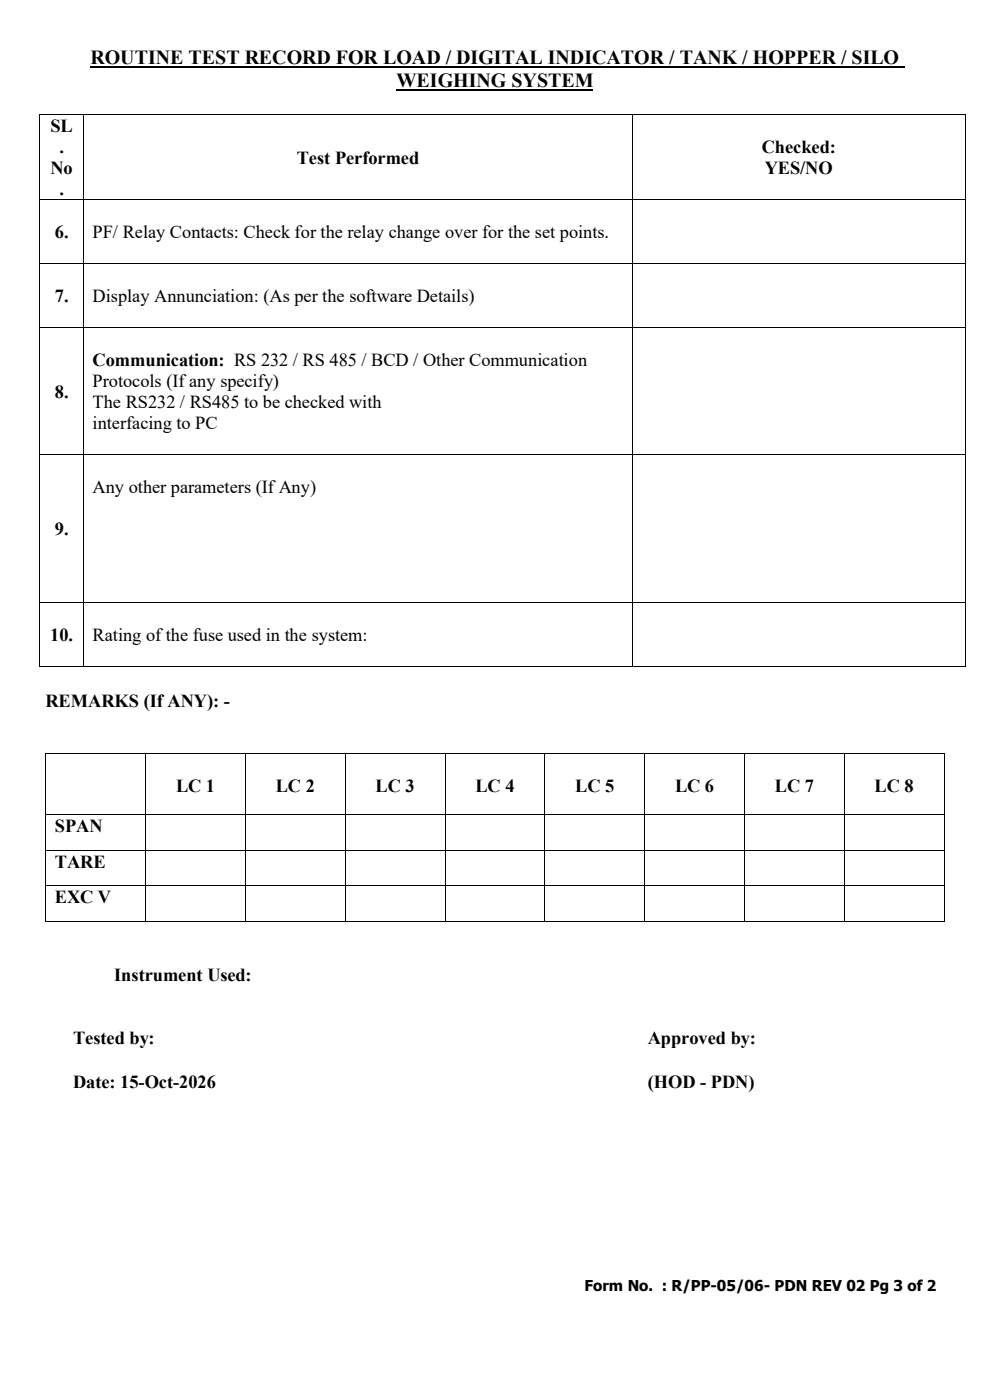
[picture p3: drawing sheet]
<svg xmlns="http://www.w3.org/2000/svg" width="210mm" height="297mm" viewBox="0 0 210 297" stroke-linecap="round" stroke-linejoin="round" font-family="sans-serif">
<defs><g id="words">
<g font-size="4.2">
<text x="19.2" y="13.6">ROUTINE TEST RECORD FOR LOAD / DIGITAL INDICATOR / TANK / HOPPER / SILO</text>
<text x="84.1" y="18.5">WEIGHING SYSTEM</text>
</g>
<g font-size="3.9">
<text x="10.7" y="28">SL</text>
<text x="12.6" y="32.5">.</text>
<text x="63" y="34.7">Test Performed</text>
<text x="161.6" y="32.5">Checked:</text>
<text x="10.7" y="37">No</text>
<text x="12.6" y="41.4">.</text>
<text x="162.2" y="37">YES/NO</text>
<text x="11.6" y="50.5">6.</text>
<text x="19.6" y="50.5">PF/ Relay Contacts: Check for the relay change over for the set points.</text>
<text x="11.6" y="64.1">7.</text>
<text x="19.6" y="64.1">Display Annunciation: (As per the software Details)</text>
<text x="19.6" y="77.6">Communication: RS 232 / RS 485 / BCD / Other Communication</text>
<text x="19.6" y="82.1">Protocols (If any specify)</text>
<text x="11.6" y="84.3">8.</text>
<text x="19.6" y="86.6">The RS232 / RS485 to be checked with</text>
<text x="19.6" y="91">interfacing to PC</text>
<text x="19.6" y="104.6">Any other parameters (If Any)</text>
<text x="11.6" y="113.5">9.</text>
<text x="10.7" y="136">10.</text>
<text x="19.6" y="136">Rating of the fuse used in the system:</text>
<text x="9.7" y="150">REMARKS (If ANY): -</text>
<text x="37.3" y="168">LC 1</text>
<text x="58.5" y="168">LC 2</text>
<text x="79.7" y="168">LC 3</text>
<text x="100.9" y="168">LC 4</text>
<text x="122" y="168">LC 5</text>
<text x="143.2" y="168">LC 6</text>
<text x="164.4" y="168">LC 7</text>
<text x="185.5" y="168">LC 8</text>
<text x="11.6" y="176.5">SPAN</text>
<text x="11.6" y="184.1">TARE</text>
<text x="11.6" y="191.5">EXC V</text>
<text x="24.2" y="208.1">Instrument Used:</text>
<text x="15.5" y="221.5">Tested by:</text>
<text x="137.4" y="221.5">Approved by:</text>
<text x="15.5" y="230.9">Date: 15-Oct-2026</text>
<text x="137.4" y="230.9">(HOD - PDN)</text>
</g>
<text font-size="3.2" x="124" y="274">Form No. : R/PP-05/06- PDN REV 02 Pg 3 of 2</text>
</g></defs>
<path d="M19.2 14.3h172.7M84.1 19.1h41.8" fill="none" stroke="#000" stroke-width=".42"/>
<g fill="#000">
<path d="M8.4 24.3h.2v.1h-.2z" fill-rule="evenodd"/>
<path d="M8.4 24.3h.2v.1h-.2z" fill-rule="evenodd"/>
<path d="M17.7 24.3h.1v.1h-.1z" fill-rule="evenodd"/>
<path d="M134.1 24.3h.2v.1h-.2z" fill-rule="evenodd"/>
<path d="M204.6 24.3h.2v.1h-.2z" fill-rule="evenodd"/>
<path d="M204.6 24.3h.2v.1h-.2z" fill-rule="evenodd"/>
<path d="M8.4 42.3h.2v.2h-.2z" fill-rule="evenodd"/>
<path d="M8.4 55.8h.2v.2h-.2z" fill-rule="evenodd"/>
<path d="M17.7 42.3h.1v.2h-.1z" fill-rule="evenodd"/>
<path d="M17.7 55.8h.1v.2h-.1z" fill-rule="evenodd"/>
<path d="M134.1 42.3h.2v.2h-.2z" fill-rule="evenodd"/>
<path d="M134.1 55.8h.2v.2h-.2z" fill-rule="evenodd"/>
<path d="M204.6 42.3h.2v.2h-.2z" fill-rule="evenodd"/>
<path d="M204.6 55.8h.2v.2h-.2z" fill-rule="evenodd"/>
<path d="M8.4 69.4h.2v.2h-.2z" fill-rule="evenodd"/>
<path d="M17.7 69.4h.1v.2h-.1z" fill-rule="evenodd"/>
<path d="M134.1 69.4h.2v.2h-.2z" fill-rule="evenodd"/>
<path d="M204.6 69.4h.2v.2h-.2z" fill-rule="evenodd"/>
<path d="M8.4 96.4h.2v.1h-.2z" fill-rule="evenodd"/>
<path d="M17.7 96.4h.1v.1h-.1z" fill-rule="evenodd"/>
<path d="M134.1 96.4h.2v.1h-.2z" fill-rule="evenodd"/>
<path d="M204.6 96.4h.2v.1h-.2z" fill-rule="evenodd"/>
<path d="M8.4 127.8h.2v.1h-.2z" fill-rule="evenodd"/>
<path d="M17.7 127.8h.1v.1h-.1z" fill-rule="evenodd"/>
<path d="M134.1 127.8h.2v.1h-.2z" fill-rule="evenodd"/>
<path d="M204.6 127.8h.2v.1h-.2z" fill-rule="evenodd"/>
<path d="M8.4 141.4h.2v.1h-.2z" fill-rule="evenodd"/>
<path d="M8.4 141.4h.2v.1h-.2z" fill-rule="evenodd"/>
<path d="M9.7 159.8h.1v.2h-.1z" fill-rule="evenodd"/>
<path d="M9.7 159.8h.1v.2h-.1z" fill-rule="evenodd"/>
<path d="M17.7 141.4h.1v.1h-.1z" fill-rule="evenodd"/>
<path d="M30.8 159.8h.2v.2h-.2z" fill-rule="evenodd"/>
<path d="M52 159.8h.2v.2h-.2z" fill-rule="evenodd"/>
<path d="M73.2 159.8h.1v.2h-.1z" fill-rule="evenodd"/>
<path d="M94.3 159.8h.2v.2h-.2z" fill-rule="evenodd"/>
<path d="M115.5 159.8h.2v.2h-.2z" fill-rule="evenodd"/>
<path d="M134.1 141.4h.2v.1h-.2z" fill-rule="evenodd"/>
<path d="M136.7 159.8h.1v.2h-.1z" fill-rule="evenodd"/>
<path d="M157.9 159.8h.1v.2h-.1z" fill-rule="evenodd"/>
<path d="M179.1 159.8h.1v.2h-.1z" fill-rule="evenodd"/>
<path d="M200.2 159.8h.2v.2h-.2z" fill-rule="evenodd"/>
<path d="M200.2 159.8h.2v.2h-.2z" fill-rule="evenodd"/>
<path d="M204.6 141.4h.2v.1h-.2z" fill-rule="evenodd"/>
<path d="M204.6 141.4h.2v.1h-.2z" fill-rule="evenodd"/>
<path d="M9.7 172.7h.1v.2h-.1z" fill-rule="evenodd"/>
<path d="M30.8 172.7h.2v.2h-.2z" fill-rule="evenodd"/>
<path d="M52 172.7h.2v.2h-.2z" fill-rule="evenodd"/>
<path d="M73.2 172.7h.1v.2h-.1z" fill-rule="evenodd"/>
<path d="M94.3 172.7h.2v.2h-.2z" fill-rule="evenodd"/>
<path d="M115.5 172.7h.2v.2h-.2z" fill-rule="evenodd"/>
<path d="M136.7 172.7h.1v.2h-.1z" fill-rule="evenodd"/>
<path d="M157.9 172.7h.1v.2h-.1z" fill-rule="evenodd"/>
<path d="M179.1 172.7h.1v.2h-.1z" fill-rule="evenodd"/>
<path d="M200.2 172.7h.2v.2h-.2z" fill-rule="evenodd"/>
<path d="M9.7 180.3h.1v.2h-.1z" fill-rule="evenodd"/>
<path d="M9.7 187.8h.1v.1h-.1z" fill-rule="evenodd"/>
<path d="M9.7 195.4h.1v.1h-.1z" fill-rule="evenodd"/>
<path d="M9.7 195.4h.1v.1h-.1z" fill-rule="evenodd"/>
<path d="M30.8 180.3h.2v.2h-.2z" fill-rule="evenodd"/>
<path d="M30.8 187.8h.2v.1h-.2z" fill-rule="evenodd"/>
<path d="M30.8 195.4h.2v.1h-.2z" fill-rule="evenodd"/>
<path d="M52 180.3h.2v.2h-.2z" fill-rule="evenodd"/>
<path d="M52 187.8h.2v.1h-.2z" fill-rule="evenodd"/>
<path d="M52 195.4h.2v.1h-.2z" fill-rule="evenodd"/>
<path d="M73.2 180.3h.1v.2h-.1z" fill-rule="evenodd"/>
<path d="M73.2 187.8h.1v.1h-.1z" fill-rule="evenodd"/>
<path d="M73.2 195.4h.1v.1h-.1z" fill-rule="evenodd"/>
<path d="M94.3 180.3h.2v.2h-.2z" fill-rule="evenodd"/>
<path d="M94.3 187.8h.2v.1h-.2z" fill-rule="evenodd"/>
<path d="M94.3 195.4h.2v.1h-.2z" fill-rule="evenodd"/>
<path d="M115.5 180.3h.2v.2h-.2z" fill-rule="evenodd"/>
<path d="M115.5 187.8h.2v.1h-.2z" fill-rule="evenodd"/>
<path d="M115.5 195.4h.2v.1h-.2z" fill-rule="evenodd"/>
<path d="M136.7 180.3h.1v.2h-.1z" fill-rule="evenodd"/>
<path d="M136.7 187.8h.1v.1h-.1z" fill-rule="evenodd"/>
<path d="M136.7 195.4h.1v.1h-.1z" fill-rule="evenodd"/>
<path d="M157.9 180.3h.1v.2h-.1z" fill-rule="evenodd"/>
<path d="M157.9 187.8h.1v.1h-.1z" fill-rule="evenodd"/>
<path d="M157.9 195.4h.1v.1h-.1z" fill-rule="evenodd"/>
<path d="M179.1 180.3h.1v.2h-.1z" fill-rule="evenodd"/>
<path d="M179.1 187.8h.1v.1h-.1z" fill-rule="evenodd"/>
<path d="M179.1 195.4h.1v.1h-.1z" fill-rule="evenodd"/>
<path d="M200.2 180.3h.2v.2h-.2z" fill-rule="evenodd"/>
<path d="M200.2 187.8h.2v.1h-.2z" fill-rule="evenodd"/>
<path d="M200.2 195.4h.2v.1h-.2z" fill-rule="evenodd"/>
<path d="M200.2 195.4h.2v.1h-.2z" fill-rule="evenodd"/>
</g>
<g fill="none" stroke="#000" stroke-width=".21">
<path d="M8.5 24.4v17.9M8.6 24.3h9.1M17.7 24.4v17.9M17.8 24.3h116.3M134.2 24.4v17.9M134.3 24.3h70.3M204.7 24.4v17.9M8.5 42.5v13.3M8.5 56v13.4M8.6 42.4h9.1M8.6 55.9h9.1M17.7 42.5v13.3"/>
<path d="M17.7 56v13.4M17.8 42.4h116.3M17.8 55.9h116.3M134.2 42.5v13.3M134.2 56v13.4M134.3 42.4h70.3M134.3 55.9h70.3M204.7 42.5v13.3M204.7 56v13.4M8.5 69.6v26.8M8.6 69.5h9.1M17.7 69.6v26.8"/>
<path d="M17.8 69.5h116.3M134.2 69.6v26.8M134.3 69.5h70.3M204.7 69.6v26.8M8.5 96.5v31.3M8.6 96.5h9.1M17.7 96.5v31.3M17.8 96.5h116.3M134.2 96.5v31.3M134.3 96.5h70.3M204.7 96.5v31.3M8.5 127.9v13.5"/>
<path d="M8.6 127.9h9.1M17.7 127.9v13.5M17.8 127.9h116.3M134.2 127.9v13.5M134.3 127.9h70.3M204.7 127.9v13.5M8.6 141.5h9.1M9.7 160v12.7M9.8 159.9h21M17.8 141.5h116.3M30.9 160v12.7M31 159.9h21"/>
<path d="M52.1 160v12.7M52.2 159.9h21M73.3 160v12.7M73.3 159.9h21M94.4 160v12.7M94.5 159.9h21M115.6 160v12.7M115.7 159.9h21M134.3 141.5h70.3M136.8 160v12.7M136.8 159.9h21.1M157.9 160v12.7"/>
<path d="M158 159.9h21.1M179.1 160v12.7M179.2 159.9h21M200.3 160v12.7M9.7 172.9v7.4M9.8 172.8h21M30.9 172.9v7.4M31 172.8h21M52.1 172.9v7.4M52.2 172.8h21M73.3 172.9v7.4M73.3 172.8h21"/>
<path d="M94.4 172.9v7.4M94.5 172.8h21M115.6 172.9v7.4M115.7 172.8h21M136.8 172.9v7.4M136.8 172.8h21.1M157.9 172.9v7.4M158 172.8h21.1M179.1 172.9v7.4M179.2 172.8h21M200.3 172.9v7.4M9.7 180.5v7.3"/>
<path d="M9.7 187.9v7.5M9.8 180.4h21M9.8 187.9h21M9.8 195.4h21M30.9 180.5v7.3M30.9 187.9v7.5M31 180.4h21M31 187.9h21M31 195.4h21M52.1 180.5v7.3M52.1 187.9v7.5M52.2 180.4h21"/>
<path d="M52.2 187.9h21M52.2 195.4h21M73.3 180.5v7.3M73.3 187.9v7.5M73.3 180.4h21M73.3 187.9h21M73.3 195.4h21M94.4 180.5v7.3M94.4 187.9v7.5M94.5 180.4h21M94.5 187.9h21M94.5 195.4h21"/>
<path d="M115.6 180.5v7.3M115.6 187.9v7.5M115.7 180.4h21M115.7 187.9h21M115.7 195.4h21M136.8 180.5v7.3M136.8 187.9v7.5M136.8 180.4h21.1M136.8 187.9h21.1M136.8 195.4h21.1M157.9 180.5v7.3M157.9 187.9v7.5"/>
<path d="M158 180.4h21.1M158 187.9h21.1M158 195.4h21.1M179.1 180.5v7.3M179.1 187.9v7.5M179.2 180.4h21M179.2 187.9h21M179.2 195.4h21M200.3 180.5v7.3M200.3 187.9v7.5"/>
</g>
<use href="#words"/>
</svg>
